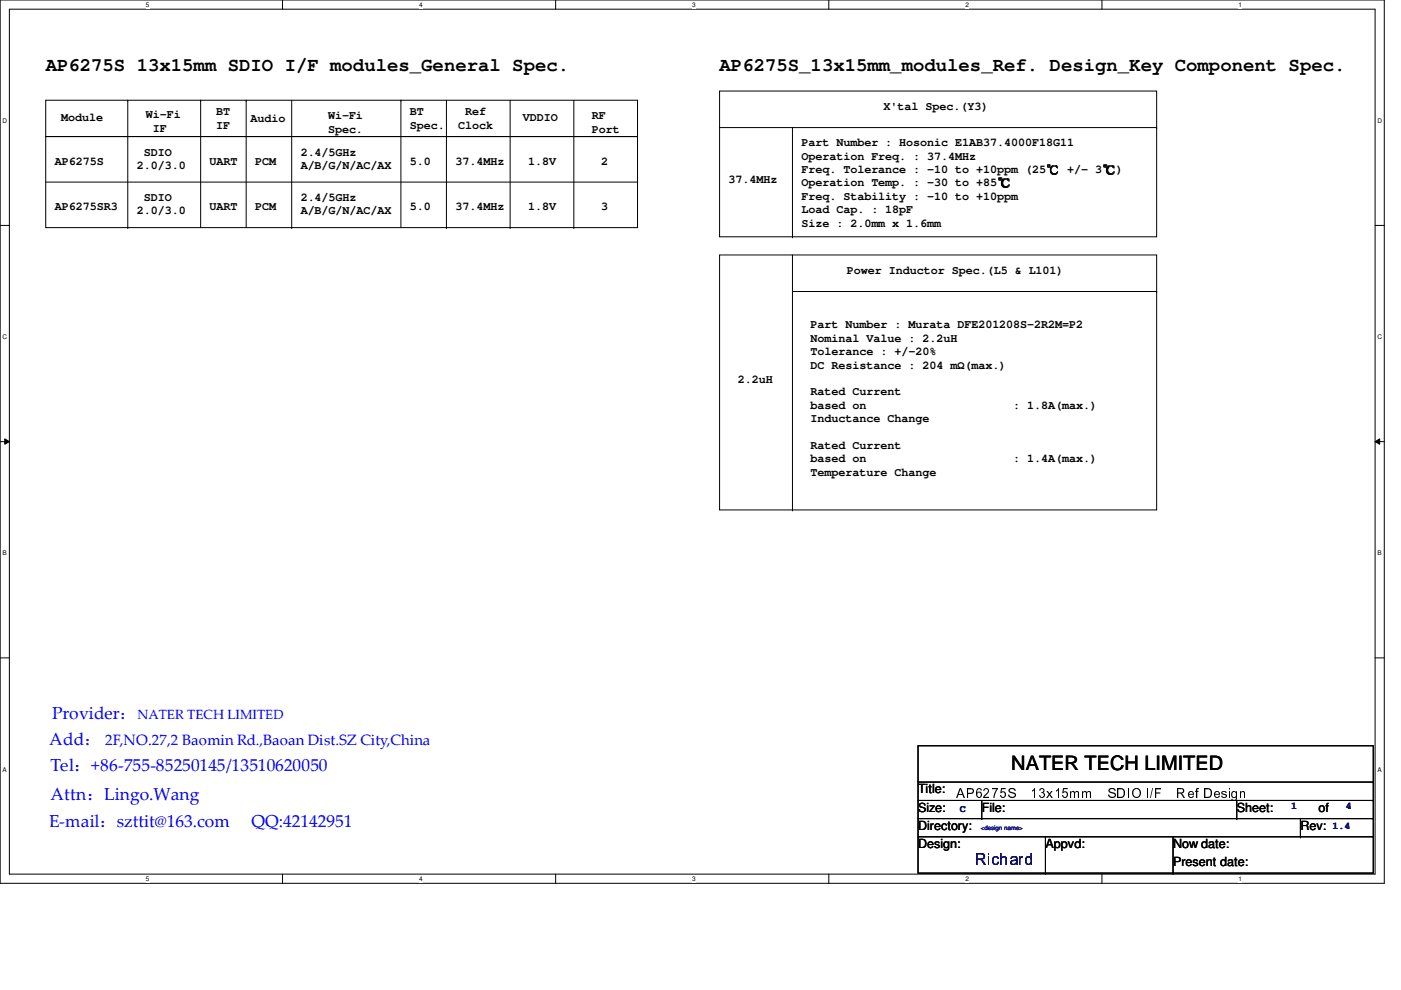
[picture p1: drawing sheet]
<svg xmlns="http://www.w3.org/2000/svg" width="297mm" height="210mm" viewBox="0 0 297 210" stroke-linecap="round" stroke-linejoin="round" font-family="sans-serif">
<defs><g id="words">
<text font-size="4.2" x="214.4" y="163.2">NATER TECH LIMITED</text>
<g font-size="4">
<text x="9.7" y="15">AP6275S 13x15mm SDIO I/F modules_General Spec.</text>
<text x="152.6" y="15">AP6275S_13x15mm_modules_Ref. Design_Key Component Spec.</text>
</g>
<g font-size="3.7" fill="#00f">
<text x="11.1" y="152.4">Provider：</text>
<text x="10.5" y="157.9">Add：</text>
<text x="10.7" y="163.5">Tel：+86-755-85250145/13510620050</text>
<text x="10.7" y="169.7">Attn：Lingo.Wang</text>
<text x="10.4" y="175.3">E-mail：szttit@163.com</text>
<text x="53.3" y="175.3">QQ:42142951</text>
</g>
<text font-size="3.6" fill="#000080" x="206.6" y="183.4">Richard</text>
<text font-size="3.2" fill="#00f" x="22.3" y="157.9">2F,NO.27,2 Baomin Rd.,Baoan Dist.SZ City,China</text>
<text font-size="3" x="202.7" y="169.3">AP6275S_13x15mm_SDIO I/F_Ref Design</text>
<text font-size="2.8" fill="#00f" x="29.1" y="152.4">NATER TECH LIMITED</text>
<g font-size="2.7">
<text x="194.6" y="168.2">Title:</text>
<text x="194.6" y="172.1">Size:</text>
<text x="208.1" y="172.1">File:</text>
<text x="262.2" y="172.1">Sheet:</text>
<text x="279.6" y="172.1">of</text>
<text x="194.6" y="176">Directory:</text>
<text x="194.6" y="179.8">Design:</text>
<text x="221.7" y="179.8">Appvd:</text>
<text x="248.7" y="179.8">Now date:</text>
<text x="275.7" y="176">Rev:</text>
<text x="248.7" y="183.7">Present date:</text>
</g>
<g font-size="2.5">
<text x="187.3" y="23.3">X'tal Spec.(Y3)</text>
<text x="13" y="25.7">Module</text>
<text x="30.9" y="25.1">Wi-Fi</text>
<text x="32.4" y="27.9">IF</text>
<text x="45.8" y="24.5">BT</text>
<text x="45.8" y="27.3">IF</text>
<text x="53.1" y="25.8">Audio</text>
<text x="69.6" y="25.3">Wi-Fi</text>
<text x="69.6" y="28.1">Spec.</text>
<text x="86.9" y="24.5">BT</text>
<text x="86.9" y="27.3">Spec.</text>
<text x="97.2" y="27.3">Clock</text>
<text x="98.6" y="24.5">Ref</text>
<text x="110.9" y="25.7">VDDIO</text>
<text x="125.5" y="25.3">RF</text>
<text x="125.5" y="28.1">Port</text>
<text x="11.6" y="34.9">AP6275S</text>
<text x="29" y="35.8">2.0/3.0</text>
<text x="30.5" y="33">SDIO</text>
<text x="44.4" y="34.9">UART</text>
<text x="54.1" y="34.9">PCM</text>
<text x="63.8" y="33">2.4/5GHz</text>
<text x="63.8" y="35.8">A/B/G/N/AC/AX</text>
<text x="86.9" y="34.9">5.0</text>
<text x="96.6" y="34.9">37.4MHz</text>
<text x="112" y="34.9">1.8V</text>
<text x="127.5" y="34.9">2</text>
<text x="169.9" y="31">Part Number : Hosonic E1AB37.4000F18G11</text>
<text x="169.9" y="33.9">Operation Freq. : 37.4MHz</text>
<text x="154.5" y="38.8">37.4MHz</text>
<text x="169.9" y="36.7">Freq. Tolerance : -10 to +10ppm (25℃ +/- 3℃)</text>
<text x="169.9" y="39.5">Operation Temp. : -30 to +85℃</text>
<text x="11.6" y="44.6">AP6275SR3</text>
<text x="29" y="45.5">2.0/3.0</text>
<text x="30.5" y="42.6">SDIO</text>
<text x="44.4" y="44.6">UART</text>
<text x="54.1" y="44.6">PCM</text>
<text x="63.8" y="42.6">2.4/5GHz</text>
<text x="63.8" y="45.5">A/B/G/N/AC/AX</text>
<text x="86.9" y="44.6">5.0</text>
<text x="96.6" y="44.6">37.4MHz</text>
<text x="112" y="44.6">1.8V</text>
<text x="127.5" y="44.6">3</text>
<text x="169.9" y="42.4">Freq. Stability : -10 to +10ppm</text>
<text x="169.9" y="45.2">Load Cap. : 18pF</text>
<text x="169.9" y="48">Size : 2.0mm x 1.6mm</text>
<text x="179.6" y="58.1">Power Inductor Spec.(L5 &amp; L101)</text>
<text x="171.9" y="69.6">Part Number : Murata DFE201208S-2R2M=P2</text>
<text x="171.9" y="72.5">Nominal Value : 2.2uH</text>
<text x="171.9" y="75.3">Tolerance : +/-20%</text>
<text x="156.4" y="81.2">2.2uH</text>
<text x="171.9" y="78.1">DC Resistance : 204 mΩ(max.)</text>
<text x="171.9" y="83.8">Rated Current</text>
<text x="171.9" y="86.7">based on</text>
<text x="171.9" y="89.5">Inductance Change</text>
<text x="214.8" y="86.7">: 1.8A(max.)</text>
<text x="171.9" y="95.2">Rated Current</text>
<text x="171.9" y="98">based on</text>
<text x="171.9" y="100.8">Temperature Change</text>
<text x="214.8" y="98">: 1.4A(max.)</text>
</g>
<g font-size="2.1" fill="#000080">
<text x="203.5" y="172.2">C</text>
<text x="273.8" y="171.4">1</text>
<text x="285.4" y="171.4">4</text>
<text x="282.5" y="175.7">1.4</text>
</g>
<g font-size="1.4">
<text x="30.9" y="1.4">5</text>
<text x="88.9" y="1.4">4</text>
<text x="146.8" y="1.4">3</text>
<text x="204.7" y="1.4">2</text>
<text x="262.6" y="1.4">1</text>
<text x=".5" y="26.1">D</text>
<text x="292.1" y="26.1">D</text>
<text x=".5" y="71.9">C</text>
<text x="292.1" y="71.9">C</text>
<text x=".5" y="117.8">B</text>
<text x="292.1" y="117.8">B</text>
<text x=".5" y="163.6">A</text>
<text x="292.1" y="163.6">A</text>
<text x="30.9" y="186.8">5</text>
<text x="88.9" y="186.8">4</text>
<text x="146.8" y="186.8">3</text>
<text x="204.7" y="186.8">2</text>
<text x="262.6" y="186.8">1</text>
</g>
<text font-size="1.3" fill="#000080" x="208" y="175.9">&lt;design name&gt;</text>
</g></defs>
<path d="M0 0h293.5v187.3h-293.5zM2 1.9h289.5v183.4h-289.5z" fill="none" stroke="#000" stroke-width=".21"/>
<g fill="#fff">
<path d="M30.9 .2h.8v1.5h-.8z"/>
<path d="M30.9 185.5h.8v1.6h-.8z"/>
</g>
<path d="M59.9 0v1.9M59.9 185.3v2" fill="none" stroke="#000" stroke-width=".21"/>
<g fill="#fff">
<path d="M88.9 .2h.7v1.5h-.7z"/>
<path d="M88.9 185.5h.7v1.6h-.7z"/>
</g>
<path d="M117.8 0v1.9M117.8 185.3v2" fill="none" stroke="#000" stroke-width=".21"/>
<g fill="#fff">
<path d="M146.8 .2h.7v1.5h-.7z"/>
<path d="M146.8 185.5h.7v1.6h-.7z"/>
</g>
<path d="M175.7 0v1.9M175.7 185.3v2" fill="none" stroke="#000" stroke-width=".21"/>
<g fill="#fff">
<path d="M204.7 .2h.7v1.5h-.7z"/>
<path d="M204.7 185.5h.7v1.6h-.7z"/>
</g>
<path d="M233.6 0v1.9M233.6 185.3v2" fill="none" stroke="#000" stroke-width=".21"/>
<g fill="#fff">
<path d="M262.6 .2h.8v1.5h-.8z"/>
<path d="M262.6 185.5h.8v1.6h-.8z"/>
<path d="M.5 24.8h1v1.6h-1z"/>
<path d="M292.1 24.8h.9v1.6h-.9z"/>
<path d="M.5 70.7h1v1.5h-1z"/>
<path d="M292.1 70.7h.9v1.5h-.9z"/>
</g>
<path d="M0 47.8h2M291.5 47.8h2" fill="none" stroke="#000" stroke-width=".21"/>
<g fill="#fff">
<path d="M.5 116.5h.9v1.6h-.9z"/>
<path d="M292.1 116.5h.8v1.6h-.8z"/>
</g>
<path d="M0 93.6h2M1 93l1 .6-1 .6zM291.5 93.6l1-.6v1.2zM291.5 93.6h2" fill="none" stroke="#000" stroke-width=".21"/>
<path d="M1 93l1 .6-1 .6zM291.5 93.6l1-.6v1.2z" fill="#000"/>
<g fill="#fff">
<path d="M.5 162.4h.9v1.5h-.9z"/>
<path d="M292.1 162.4h.8v1.5h-.8z"/>
</g>
<g fill="none" stroke="#000" stroke-width=".21">
<path d="M152.6 19.3h92.6v30.9h-92.6zM9.7 29h125.5v19.3h-125.5zM9.7 21.3h125.5v7.7h-125.5zM9.7 38.6h125.5M27.1 21.3h.1M27.1 21.3v27M42.5 21.3h.1M42.5 21.3v27M52.2 21.3h.1M52.2 21.3v27M61.8 21.3v27M85 21.3h.1"/>
<path d="M85 21.3v27M94.7 21.3v27M108.2 21.3v27M121.7 21.3v27M135.2 38.6h.1M152.6 27.1h92.6M168 27.1v23.1M245.2 27.1h.1M27.1 48.3h.1M61.8 48.3h.1M94.7 48.3h.1M108.2 48.3h.1"/>
<path d="M121.7 48.3h.1M152.6 54.1h92.6v54h-92.6zM168 50.2h.1M168 54.1v54M168 61.8h77.2M245.2 61.8h.1M168 108.1h.1M0 139.5h2M291.5 139.5h2M194.6 158.1h96.6v27h-96.6zM194.6 169.7h96.6M194.6 165.8h96.6"/>
<path d="M194.6 173.6h96.6M194.6 177.4h96.6M208.1 173.6h.1M208.1 169.7v3.9M221.7 177.4v7.7M248.7 177.4v7.7M262.2 173.6h.1M262.2 169.7v3.9M275.7 177.4h.1M275.7 173.6v3.8M291.2 169.7h.1M291.2 165.8h.1"/>
<path d="M291.2 173.6h.1M291.2 177.4h.1M221.7 185.1h.1M248.7 185.1h.1"/>
</g>
<use href="#words"/>
</svg>
